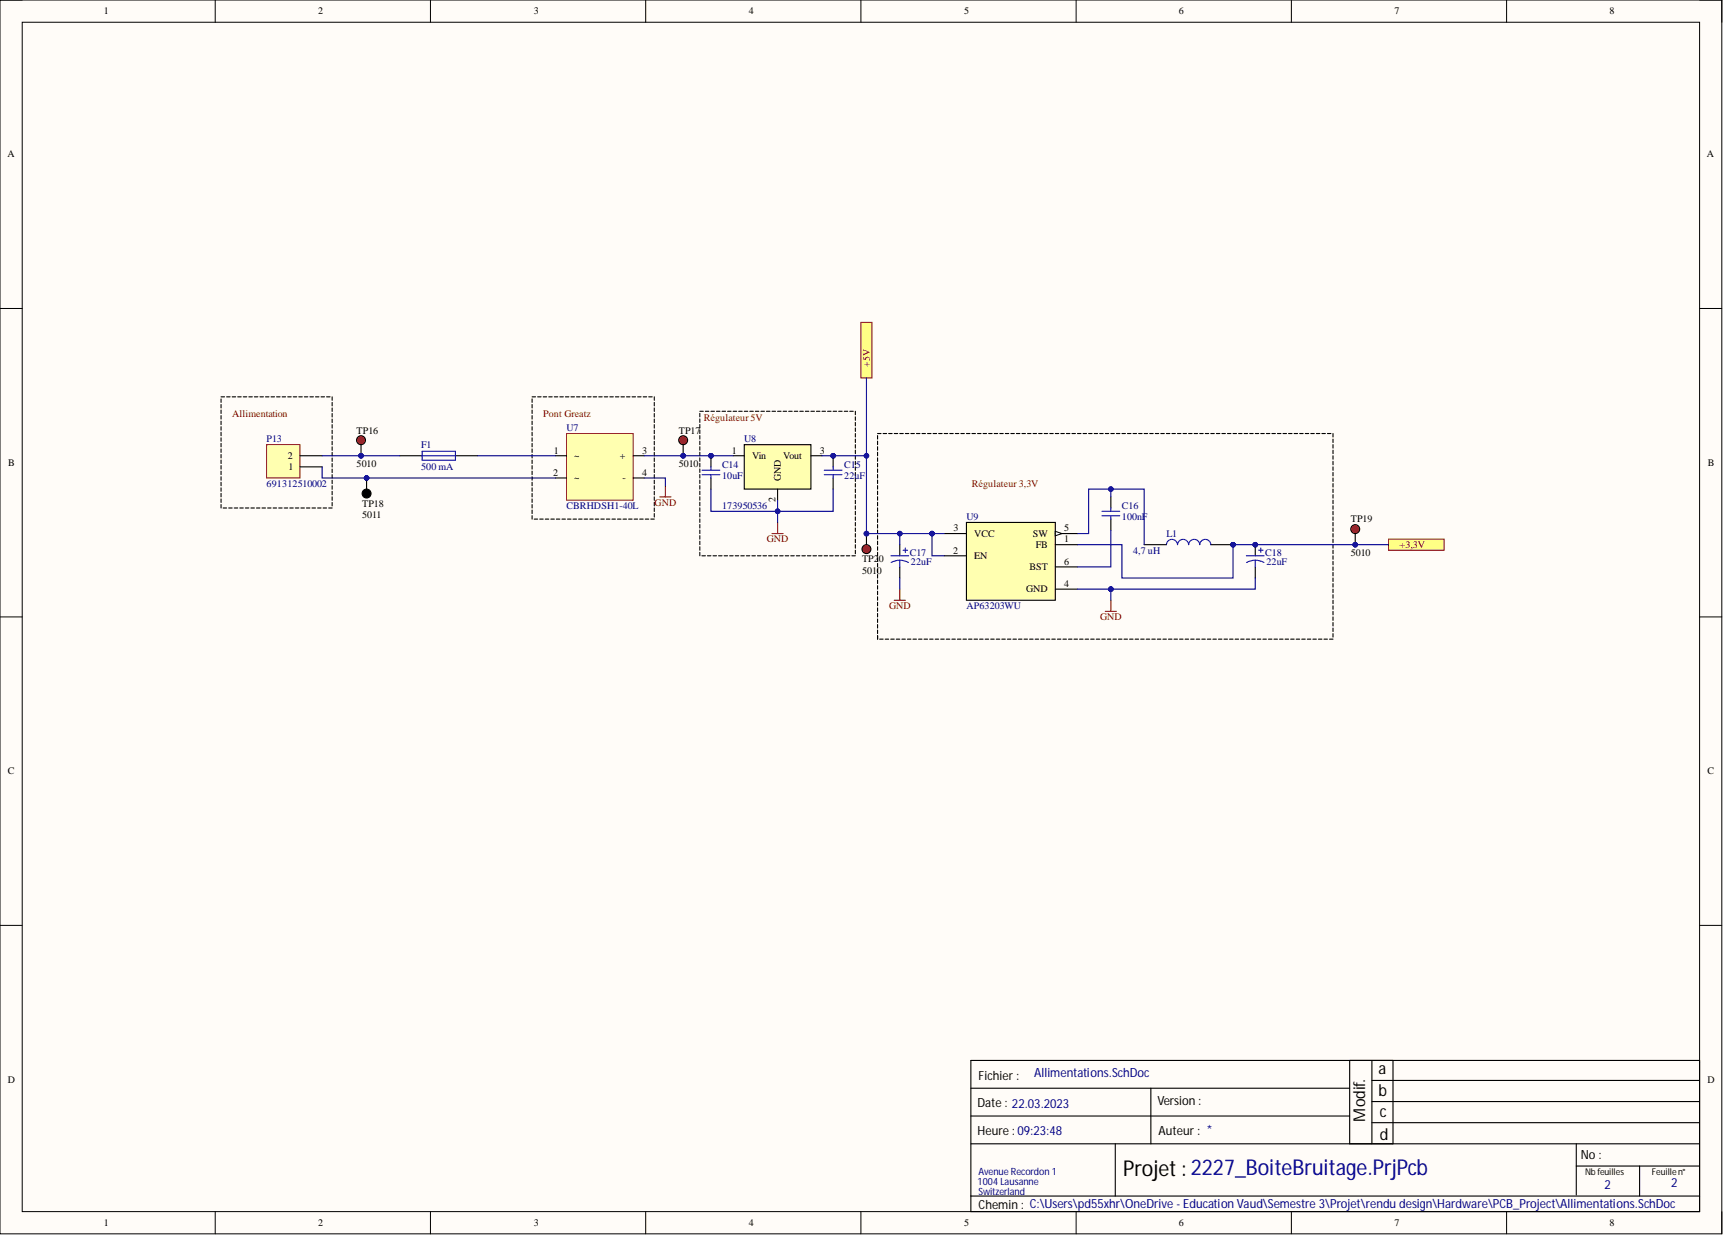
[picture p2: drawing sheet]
<svg xmlns="http://www.w3.org/2000/svg" width="393mm" height="282mm" viewBox="0 0 393 282" stroke-linecap="round" stroke-linejoin="round" font-family="sans-serif">
<defs><g id="words">
<text font-size="5" x="256.4" y="268.3">Projet:2227_BoiteBruitage.PrjPcb</text>
<g font-size="3.7">
<text x="314.7" y="245.1">a</text>
<text x="314.7" y="250.1">b</text>
<text x="311.7" y="256" transform="rotate(-90 311.7 256)">Modif.</text>
<text x="315" y="255">c</text>
<text x="315" y="260.3">d</text>
</g>
<g font-size="2.9" fill="#000080">
<text x="236.1" y="245.8">Allimentations.SchDoc</text>
<text x="366.3" y="271.5">2</text>
<text x="381.5" y="271">2</text>
</g>
<g font-size="2.9">
<text x="223.4" y="246.6">Fichier :</text>
<text x="223.2" y="252.7">Date : 22.03.2023</text>
<text x="264.2" y="252.2">Version :</text>
<text x="223.2" y="259">Heure : 09:23:48</text>
<text x="264.5" y="259">Auteur : *</text>
<text x="360.9" y="264.6">No :</text>
<text x="223.4" y="276">Chemin : C:\Users\pd55xhr\OneDrive -Education Vaud\Semestre 3\Projet\rendu design\Hardware\PCB_Project\Allimentations.SchDoc</text>
</g>
<g font-size="2.3">
<text x="23.7" y="3.3">1</text>
<text x="72.6" y="3.3">2</text>
<text x="121.9" y="3.3">3</text>
<text x="170.9" y="3.3">4</text>
<text x="220.1" y="3.3">5</text>
<text x="269.2" y="3.3">6</text>
<text x="318.3" y="3.3">7</text>
<text x="367.5" y="3.3">8</text>
<text x="1.7" y="35.9">A</text>
<text x="389.7" y="35.9">A</text>
<text x="81.4" y="98.9">TP16</text>
<text x="154.9" y="98.9">TP17</text>
<text x="1.9" y="106.4">B</text>
<text x="65.7" y="104.8">2</text>
<text x="65.9" y="107.3">1</text>
<text x="81.4" y="106.6">5010</text>
<text x="126.5" y="103.5">1</text>
<text x="131.1" y="104.8">~</text>
<text x="141.5" y="104.8">+</text>
<text x="146.6" y="103.5">3</text>
<text x="154.9" y="106.6">5010</text>
<text x="167" y="103.5">1</text>
<text x="171.7" y="104.8">Vin</text>
<text x="178.8" y="104.8">Vout</text>
<text x="187.2" y="103.5">3</text>
<text x="389.9" y="106.4">B</text>
<text x="126.3" y="108.6">2</text>
<text x="131.1" y="109.9">~</text>
<text x="142.1" y="109.9">-</text>
<text x="146.6" y="108.6">4</text>
<text x="178.3" y="109.9" transform="rotate(-90 178.3 109.9)">GND</text>
<text x="82.7" y="115.7">TP18</text>
<text x="82.7" y="118.2">5011</text>
<text x="177" y="114.7" transform="rotate(-90 177 114.7)">2</text>
<text x="308.4" y="119.2">TP19</text>
<text x="217.7" y="121.3">3</text>
<text x="222.4" y="122.5">VCC</text>
<text x="235.8" y="122.5">SW</text>
<text x="236.4" y="125.1">FB</text>
<text x="242.9" y="121.3">5</text>
<text x="242.9" y="123.8">1</text>
<text x="196.8" y="128.4">TP20</text>
<text x="196.8" y="130.9">5010</text>
<text x="217.6" y="126.3">2</text>
<text x="222.4" y="127.6">EN</text>
<text x="235" y="130.1">BST</text>
<text x="242.9" y="128.9">6</text>
<text x="308.4" y="126.9">5010</text>
<text x="234.2" y="135.2">GND</text>
<text x="242.9" y="134">4</text>
<text x="1.8" y="176.7">C</text>
<text x="389.8" y="176.7">C</text>
<text x="1.8" y="247.2">D</text>
<text x="389.8" y="247.2">D</text>
<text x="23.7" y="279.8">1</text>
<text x="72.6" y="279.8">2</text>
<text x="121.9" y="279.8">3</text>
<text x="170.9" y="279.8">4</text>
<text x="220.1" y="279.8">5</text>
<text x="269.2" y="279.8">6</text>
<text x="318.3" y="279.8">7</text>
<text x="367.5" y="279.8">8</text>
</g>
<g font-size="2.3" fill="#800000">
<text x="198.6" y="83.7" transform="rotate(-90 198.6 83.7)">+5V</text>
<text x="149.5" y="115.4">GND</text>
<text x="175.1" y="123.8">GND</text>
<text x="319.5" y="125.1">+3,3V</text>
<text x="203" y="139">GND</text>
<text x="251.1" y="141.6">GND</text>
</g>
<g font-size="2.3" fill="#980000">
<text x="53" y="95.1">Allimentation</text>
<text x="124" y="95.1">Pont Greatz</text>
<text x="160.7" y="96.2">Régulateur 5V</text>
<text x="221.9" y="111.1">Régulateur 3,3V</text>
</g>
<g font-size="2.3" fill="#000080">
<text x="60.9" y="101">P13</text>
<text x="129.3" y="98.4">U7</text>
<text x="169.9" y="101">U8</text>
<text x="96.1" y="102.2">F1</text>
<text x="96.1" y="107.3">500 mA</text>
<text x="164.8" y="106.8">C14</text>
<text x="192.7" y="106.8">C15</text>
<text x="60.9" y="111.1">691312510002</text>
<text x="164.8" y="109.3">10uF</text>
<text x="192.7" y="109.3">22uF</text>
<text x="129.3" y="116.2">CBRHDSH1-40L</text>
<text x="164.8" y="116.2">173950536</text>
<text x="220.6" y="118.7">U9</text>
<text x="256.1" y="118.7">100nF</text>
<text x="256.1" y="116.2">C16</text>
<text x="266.3" y="122.6">L1</text>
<text x="207.7" y="126.9">C17</text>
<text x="207.9" y="128.9">22uF</text>
<text x="258.7" y="126.3">4,7 uH</text>
<text x="288.8" y="126.9">C18</text>
<text x="289.1" y="128.9">22uF</text>
<text x="220.6" y="139">AP63203WU</text>
<text x="223.4" y="268.1">AvenueRecordon 1</text>
<text x="223.2" y="270.4">1004Lausanne</text>
<text x="223.4" y="272.6">Switzerland</text>
</g>
<g font-size="2.1">
<text x="361.9" y="268.1">Nbfeuilles</text>
<text x="377.1" y="268.1">Feuillen°</text>
</g>
</g></defs>
<path d="M0 0h393.1v281.6h-393.1z" fill-rule="evenodd" fill="#fffcf8"/>
<path d="M0 0h393.1v281.6h-393.1z" fill="none" stroke="#000" stroke-width=".23"/>
<path d="M5.1 5.1h382.9v271.4h-382.9z" fill-rule="evenodd" fill="#fffcf8"/>
<g fill="none" stroke="#000" stroke-width=".23">
<path d="M0 0h5.1M5.1 5.1h382.9v271.4h-382.9zM49.1 0v5.1M98.3 0v5.1M147.4 0v5.1M196.5 0v5.1M245.7 0v5.1M294.8 0v5.1M343.9 0v5.1M388 0h5.1v5.1M0 70.4h5.1M388 70.4h5.1"/>
<path d="M0 140.8h5.1M388 140.8h5.1M0 211.2h5.1M388 211.2h5.1M49.1 276.5v5.1M98.3 276.5v5.1M147.4 276.5v5.1M196.5 276.5v5.1M245.7 276.5v5.1M294.8 276.5v5.1M343.9 276.5v5.1M393.1 276.5v5.1"/>
</g>
<g fill="none" stroke="#000" stroke-width=".25">
<path d="M221.6 242h166.4v34.5h-166.4zM221.6 248.4h86.5M221.6 254.7h86.5M262.7 248.4v12.7M308.1 242v19.1M313.2 242v19.1M313.2 246.6h74.8M313.2 251.4h74.8M313.2 256.2h74.8M318 242v19.1M221.6 273h166.4M221.6 261.1h166.4"/>
<path d="M254.6 261.1v11.9M359.9 261.1v11.6M359.9 266.1h28.1M374.3 266.1v6.9"/>
</g>
<path d="M60.9 101.5h7.6v7.6h-7.6z" fill-rule="evenodd" fill="#ffffb0"/>
<path d="M60.9 101.5h7.6v7.6h-7.6z" fill="none" stroke="#800000" stroke-width=".23"/>
<g fill="none" stroke="#000" stroke-width=".25">
<path d="M50.5 91v.8M50.5 92.3v.8M50.5 93.6v.8M50.5 94.9v.7M50.5 96.1v.8M50.5 97.4v.8M50.5 98.7v.8M50.5 99.9v.8M50.5 90.6h.8M51.7 90.6h.8M53 90.6h.8M54.3 90.6h.8"/>
<path d="M55.5 90.6h.8M56.8 90.6h.8M58.1 90.6h.8M59.3 90.6h.8M60.6 90.6h.8M61.9 90.6h.8M63.1 90.6h.8M64.4 90.6h.8M65.7 90.6h.8M66.9 90.6h.8M68.2 90.6h.8M69.5 90.6h.8"/>
<path d="M70.8 90.6h.7M72 90.6h.8M73.3 90.6h.8M74.6 90.6h.7M75.8 90.6v.8M75.8 91.8v.8M75.8 93.1v.8M75.8 94.4v.8M75.8 95.6v.8M75.8 96.9v.8M75.8 98.2v.8M75.8 99.5v.7"/>
<path d="M121.5 90.6h.8M121.5 91v.8M121.5 92.3v.8M121.5 93.6v.8M121.5 94.9v.7M121.5 96.1v.8M121.5 97.4v.8M121.5 98.7v.8M121.5 99.9v.8M122.7 90.6h.8M124 90.6h.8M125.3 90.6h.8"/>
<path d="M126.5 90.6h.8M127.8 90.6h.8M129.1 90.6h.8M130.3 90.6h.8M131.6 90.6h.8M132.9 90.6h.8M134.2 90.6h.7M135.4 90.6h.8M136.7 90.6h.8M138 90.6h.7M139.2 90.6h.8M140.5 90.6h.8"/>
<path d="M141.8 90.6h.8M143 90.6h.8M144.3 90.6h.8M145.6 90.6h.8M146.8 90.6h.8M148.1 90.6h.8M149.4 90.6v.8M149.4 91.8v.8M149.4 93.1v.8M149.4 94.4v.8M149.4 95.6v.8M149.4 96.9v.8"/>
<path d="M149.4 98.2v.8M149.4 99.5v.7M200.3 99.4v.8M200.3 98.9h.8M201.6 98.9h.8M202.9 98.9h.8M204.1 98.9h.8M205.4 98.9h.8M206.7 98.9h.8M207.9 98.9h.8M209.2 98.9h.8M210.5 98.9h.8"/>
<path d="M211.8 98.9h.7M213 98.9h.8M214.3 98.9h.8M215.6 98.9h.7M216.8 98.9h.8M218.1 98.9h.8M219.4 98.9h.8M220.6 98.9h.8M221.9 98.9h.8M223.2 98.9h.8M224.4 98.9h.8M225.7 98.9h.8"/>
<path d="M227 98.9h.8M228.2 98.9h.8M229.5 98.9h.8M230.8 98.9h.8M232 98.9h.8M233.3 98.9h.8M234.6 98.9h.8M235.8 98.9h.8M237.1 98.9h.8M238.4 98.9h.8M239.6 98.9h.8M240.9 98.9h.8"/>
<path d="M242.2 98.9h.8M243.5 98.9h.7M244.7 98.9h.8M246 98.9h.8M247.3 98.9h.7M248.5 98.9h.8M249.8 98.9h.8M251.1 98.9h.8M252.3 98.9h.8M253.6 98.9h.8M254.9 98.9h.8M256.1 98.9h.8"/>
<path d="M257.4 98.9h.8M258.7 98.9h.8M259.9 98.9h.8M261.2 98.9h.8M262.5 98.9h.8M263.7 98.9h.8M265 98.9h.8M266.3 98.9h.8M267.5 98.9h.8M268.8 98.9h.8M270.1 98.9h.8M271.3 98.9h.8"/>
<path d="M272.6 98.9h.8M273.9 98.9h.8M275.2 98.9h.7M276.4 98.9h.8M277.7 98.9h.8M279 98.9h.7M280.2 98.9h.8M281.5 98.9h.8M282.8 98.9h.8M284 98.9h.8M285.3 98.9h.8M286.6 98.9h.8"/>
<path d="M287.8 98.9h.8M289.1 98.9h.8M290.4 98.9h.8M291.6 98.9h.8M292.9 98.9h.8M294.2 98.9h.8M295.4 98.9h.8M296.7 98.9h.8M298 98.9h.8M299.2 98.9h.8M300.5 98.9h.8M301.8 98.9h.8"/>
<path d="M303 98.9h.8M304.3 98.9v.8M50.5 101.2v.8M50.5 102.5v.8M50.5 103.7v.8M50.5 105v.8M50.5 106.3v.8M50.5 107.5v.8M50.5 108.8v.8M50.5 110.1v.8M50.5 111.3v.8M50.5 112.6v.8"/>
<path d="M50.5 113.9v.8M50.5 115.1v.8M50.9 115.9h.8M52.2 115.9h.8M53.5 115.9h.8M54.7 115.9h.8M56 115.9h.8M57.3 115.9h.8M58.5 115.9h.8M59.8 115.9h.8M61.1 115.9h.8M62.4 115.9h.7"/>
<path d="M63.6 115.9h.8M64.9 115.9h.8M66.2 115.9h.7M67.4 115.9h.8M68.5 106.6h5M68.5 104h5M68.7 115.9h.8M70 115.9h.8M71.2 115.9h.8M72.5 115.9h.8M73.8 115.9h.8M75 115.9h.8"/>
<path d="M75.8 100.7v.8M75.8 102v.8M75.8 103.3v.8M75.8 104.5v.8M75.8 105.8v.8M75.8 107.1v.8M75.8 108.3v.8M75.8 109.6v.8M75.8 110.9v.8M75.8 112.1v.8M75.8 113.4v.8M75.8 114.7v.8"/>
<path d="M121.5 101.2v.8M121.5 102.5v.8M121.5 103.7v.8M121.5 105v.8M121.5 106.3v.8M121.5 107.5v.8M121.5 108.8v.8M121.5 110.1v.8M121.5 111.3v.8M121.5 112.6v.8M121.5 113.9v.8M121.5 115.1v.8"/>
<path d="M121.5 116.4v.8M121.5 117.7v.8M121.9 118.5h.8M123.2 118.5h.8M124.5 118.5h.8M125.8 118.5h.7M127 118.5h.8M128.3 118.5h.8M129.6 118.5h.7M130.8 118.5h.8M132.1 118.5h.8M133.4 118.5h.8"/>
<path d="M134.6 118.5h.8M135.9 118.5h.8M137.2 118.5h.8M138.4 118.5h.8M139.7 118.5h.8M141 118.5h.8M142.2 118.5h.8M143.5 118.5h.8M144.8 118.5h.8M146 118.5h.8M147.3 118.5h.8M148.6 118.5h.8"/>
<path d="M149.4 100.7v.8M149.4 102v.8M149.4 103.3v.8M149.4 104.5v.8M149.4 105.8v.8M149.4 107.1v.8M149.4 108.3v.8M149.4 109.6v.8M149.4 110.9v.8M149.4 112.1v.8M149.4 113.4v.8M149.4 114.7v.8"/>
<path d="M149.4 115.9v.8M149.4 117.2v.8M200.3 100.7v.8M200.3 102v.8M200.3 103.2v.8M200.3 104.5v.8M200.3 105.8v.8M200.3 107v.8M200.3 108.3v.8M200.3 109.6v.8M200.3 110.8v.8M200.3 112.1v.8"/>
<path d="M200.3 113.4v.8M200.3 114.6v.8M200.3 115.9v.8M200.3 117.2v.8M200.3 118.4v.8M200.3 119.7v.8M253.6 113.4v2.5M253.6 118.5v2.5M304.3 100.2v.8M304.3 101.5v.8M304.3 102.8v.7M304.3 104v.8"/>
<path d="M304.3 105.3v.8M304.3 106.6v.7M304.3 107.8v.8M304.3 109.1v.8M304.3 110.4v.8M304.3 111.6v.8M304.3 112.9v.8M304.3 114.2v.8M304.3 115.4v.8M304.3 116.7v.8M304.3 118v.8M304.3 119.2v.8"/>
<path d="M200.3 121v.8M200.3 122.3v.7M200.3 123.5v.8M200.3 124.8v.8M200.3 126.1v.8M200.3 127.3v.8M200.3 128.6v.8M200.3 129.9v.8M200.3 131.1v.8M200.3 132.4v.8M200.3 133.7v.8M200.3 134.9v.8"/>
<path d="M200.3 136.2v.8M200.3 137.5v.8M200.3 138.7v.8M304.3 120.5v.8M304.3 121.8v.8M304.3 123v.8M304.3 124.3v.8M304.3 125.6v.8M304.3 126.9v.7M304.3 128.1v.8M304.3 129.4v.8M304.3 130.7v.7"/>
<path d="M304.3 131.9v.8M304.3 133.2v.8M304.3 134.5v.8M304.3 135.7v.8M304.3 137v.8M304.3 138.3v.8M304.3 139.5v.8M200.3 140v.8M200.3 141.3v.8M200.3 142.5v.8M200.3 143.8v.8M200.3 145.1v.8"/>
<path d="M200.8 145.9h.8M202.1 145.9h.8M203.4 145.9h.7M204.6 145.9h.8M205.9 145.9h.8M207.2 145.9h.7M208.4 145.9h.8M209.7 145.9h.8M211 145.9h.8M212.2 145.9h.8M213.5 145.9h.8M214.8 145.9h.8"/>
<path d="M216 145.9h.8M217.3 145.9h.8M218.6 145.9h.8M219.8 145.9h.8M221.1 145.9h.8M222.4 145.9h.8M223.6 145.9h.8M224.9 145.9h.8M226.2 145.9h.8M227.4 145.9h.8M228.7 145.9h.8M230 145.9h.8"/>
<path d="M231.2 145.9h.8M232.5 145.9h.8M233.8 145.9h.8M235.1 145.9h.7M236.3 145.9h.8M237.6 145.9h.8M238.9 145.9h.7M240.1 145.9h.8M241.4 145.9h.8M242.7 145.9h.8M243.9 145.9h.8M245.2 145.9h.8"/>
<path d="M246.5 145.9h.8M247.7 145.9h.8M249 145.9h.8M250.3 145.9h.8M251.5 145.9h.8M252.8 145.9h.8M254.1 145.9h.8M255.3 145.9h.8M256.6 145.9h.8M257.9 145.9h.8M259.1 145.9h.8M260.4 145.9h.8"/>
<path d="M261.7 145.9h.8M262.9 145.9h.8M264.2 145.9h.8M265.5 145.9h.8M266.8 145.9h.7M268 145.9h.8M269.3 145.9h.8M270.6 145.9h.7M271.8 145.9h.8M273.1 145.9h.8M274.4 145.9h.8M275.6 145.9h.8"/>
<path d="M276.9 145.9h.8M278.2 145.9h.8M279.4 145.9h.8M280.7 145.9h.8M282 145.9h.8M283.2 145.9h.8M284.5 145.9h.8M285.8 145.9h.8M287 145.9h.8M288.3 145.9h.8M289.6 145.9h.8M290.8 145.9h.8"/>
<path d="M292.1 145.9h.8M293.4 145.9h.8M294.6 145.9h.8M295.9 145.9h.8M297.2 145.9h.8M298.5 145.9h.7M299.7 145.9h.8M301 145.9h.8M302.3 145.9h.7M303.5 145.9h.8M304.3 140.8v.8M304.3 142.1v.8"/>
<path d="M304.3 143.3v.8M304.3 144.6v.8"/>
</g>
<path d="M150.6 113.4h2.6M151.9 110.9v2.5M204.1 137h2.6M205.4 134.5v2.5M252.3 139.5h2.6M253.6 137v2.5" fill="none" stroke="#800000" stroke-width=".25"/>
<path d="M251.6 116.7h4M251.6 117.7h4M253.6 115.9v.8M253.6 117.7v.8" fill="none" stroke="#00f" stroke-width=".25"/>
<path d="M196.5 73.6h2.6v12.7h-2.6z" fill-rule="evenodd" fill="#ffff80"/>
<path d="M196.5 73.6h2.6v12.7h-2.6z" fill="none" stroke="#800000" stroke-width=".23"/>
<path d="M317 123h12.7v2.6h-12.7z" fill-rule="evenodd" fill="#ffff80"/>
<path d="M317 123h12.7v2.6h-12.7z" fill="none" stroke="#800000" stroke-width=".23"/>
<path d="M220.6 119.2h20.3v17.8h-20.3z" fill-rule="evenodd" fill="#ffffb0"/>
<path d="M220.6 119.2h20.3v17.8h-20.3zM215.6 121.8h5M215.6 126.9h5M240.9 121.8h5.1" fill="none" stroke="#000" stroke-width=".25"/>
<path d="M240.9 121.3l1.5 .5-1.5 .5z" fill="#f8fcff"/>
<path d="M240.9 121.3l1.5 .5-1.5 .5z" fill="none" stroke="#000" stroke-width=".23"/>
<path d="M240.9 124.3h5.1M240.9 129.4h5.1M240.9 134.5h5.1" fill="none" stroke="#000" stroke-width=".25"/>
<circle cx="156" cy="104" r=".51" fill="#000080"/>
<circle cx="156" cy="104" r=".51" fill="none" stroke="#000080" stroke-width=".23"/>
<circle cx="156" cy="100.5" r="1.02" fill="#ee0e22"/>
<g fill="none" stroke="#000" stroke-width=".25">
<path d="M156 101.5v2.5"/>
<circle cx="156" cy="100.5" r="1.02"/>
</g>
<circle cx="156" cy="104" r=".51" fill="#000080"/>
<circle cx="156" cy="104" r=".51" fill="none" stroke="#000080" stroke-width=".23"/>
<circle cx="82.4" cy="104" r=".51" fill="#000080"/>
<circle cx="82.4" cy="104" r=".51" fill="none" stroke="#000080" stroke-width=".23"/>
<circle cx="82.4" cy="100.5" r="1.02" fill="#ee0e22"/>
<g fill="none" stroke="#000" stroke-width=".25">
<path d="M82.4 101.5v2.5"/>
<circle cx="82.4" cy="100.5" r="1.02"/>
</g>
<circle cx="82.4" cy="104" r=".51" fill="#000080"/>
<circle cx="82.4" cy="104" r=".51" fill="none" stroke="#000080" stroke-width=".23"/>
<circle cx="83.7" cy="109.1" r=".51" fill="#000080"/>
<circle cx="83.7" cy="109.1" r=".51" fill="none" stroke="#000080" stroke-width=".23"/>
<circle cx="83.7" cy="112.6" r="1.02" fill="#000"/>
<g fill="none" stroke="#000" stroke-width=".25">
<path d="M83.7 109.1v2.5"/>
<circle cx="83.7" cy="112.6" r="1.02"/>
</g>
<circle cx="83.7" cy="109.1" r=".51" fill="#000080"/>
<circle cx="83.7" cy="109.1" r=".51" fill="none" stroke="#000080" stroke-width=".23"/>
<circle cx="197.8" cy="121.8" r=".51" fill="#000080"/>
<circle cx="197.8" cy="121.8" r=".51" fill="none" stroke="#000080" stroke-width=".23"/>
<circle cx="197.8" cy="125.3" r="1.01" fill="#ee0e22"/>
<g fill="none" stroke="#000" stroke-width=".25">
<path d="M197.8 121.8v2.5"/>
<circle cx="197.8" cy="125.3" r="1.01"/>
</g>
<circle cx="197.8" cy="121.8" r=".51" fill="#000080"/>
<circle cx="197.8" cy="121.8" r=".51" fill="none" stroke="#000080" stroke-width=".23"/>
<circle cx="309.4" cy="124.3" r=".51" fill="#000080"/>
<circle cx="309.4" cy="124.3" r=".51" fill="none" stroke="#000080" stroke-width=".23"/>
<circle cx="309.4" cy="120.8" r="1.01" fill="#ee0e22"/>
<g fill="none" stroke="#000" stroke-width=".25">
<path d="M309.4 121.8v2.5"/>
<circle cx="309.4" cy="120.8" r="1.01"/>
</g>
<circle cx="309.4" cy="124.3" r=".51" fill="#000080"/>
<circle cx="309.4" cy="124.3" r=".51" fill="none" stroke="#000080" stroke-width=".23"/>
<path d="M129.3 98.9h15.3v15.3h-15.3z" fill-rule="evenodd" fill="#ffffb0"/>
<path d="M129.3 98.9h15.3v15.3h-15.3z" fill="none" stroke="#800000" stroke-width=".23"/>
<path d="M126.8 104h2.5M126.8 109.1h2.5M144.6 104h2.5M144.6 109.1h2.5" fill="none" stroke="#000" stroke-width=".25"/>
<path d="M169.9 101.5h15.2v10.1h-15.2z" fill-rule="evenodd" fill="#ffffb0"/>
<path d="M91.3 104h5.1M104 104h5M167.4 104h2.5M169.9 101.5h15.2v10.1h-15.2zM177.5 111.6v2.6M185.1 104h2.6" fill="none" stroke="#000" stroke-width=".25"/>
<path d="M177.5 119.2v2.6M176.2 121.8h2.6" fill="none" stroke="#800000" stroke-width=".25"/>
<path d="M96.4 103h7.6v2h-7.6zM96.4 104h7.6" fill="none" stroke="#00f" stroke-width=".25"/>
<circle cx="281.5" cy="124.3" r=".51" fill="#000080"/>
<circle cx="281.5" cy="124.3" r=".51" fill="none" stroke="#000080" stroke-width=".23"/>
<path d="M266.3 124.3a1.26 1.26 0 0 1 1.2-1.2 1.26 1.26 0 0 1 1.3 1.2 1.27 1.27 0 0 1 1.3-1.2 1.27 1.27 0 0 1 1.2 1.2M271.4 124.3a1.26 1.26 0 0 1 1.2-1.2 1.26 1.26 0 0 1 1.3 1.2 1.27 1.27 0 0 1 1.3-1.2 1.27 1.27 0 0 1 1.2 1.2" fill="none" stroke="#00f" stroke-width=".25"/>
<path d="M261.2 124.3h5.1M276.4 124.3h5.1" fill="none" stroke="#000" stroke-width=".25"/>
<circle cx="281.5" cy="124.3" r=".51" fill="#000080"/>
<circle cx="281.5" cy="124.3" r=".51" fill="none" stroke="#000080" stroke-width=".23"/>
<g fill="none" stroke="#000" stroke-width=".25">
<path d="M159.8 94.3v.8M159.8 95.6v.8M159.8 96.9v.8M159.8 98.2v.7M159.8 99.4v.8M159.8 93.9h.8M161 93.9h.8M162.3 93.9h.8M163.6 93.9h.8M164.8 93.9h.8M166.1 93.9h.8M167.4 93.9h.8"/>
<path d="M168.6 93.9h.8M169.9 93.9h.8M171.2 93.9h.8M172.4 93.9h.8M173.7 93.9h.8M175 93.9h.8M176.2 93.9h.8M177.5 93.9h.8M178.8 93.9h.8M180.1 93.9h.7M181.3 93.9h.8M182.6 93.9h.8"/>
<path d="M183.9 93.9h.8M185.1 93.9h.8M186.4 93.9h.8M187.7 93.9h.8M188.9 93.9h.8M190.2 93.9h.8M191.5 93.9h.8M192.7 93.9h.8M194 93.9h.8M195.3 93.9v.8M195.3 95.1v.8M195.3 96.4v.8"/>
<path d="M195.3 97.7v.8M195.3 98.9v.8M159.8 100.7v.8M159.8 102v.8M159.8 103.2v.8M159.8 104.5v.8M159.8 105.8v.8M159.8 107v.8M159.8 108.3v.8M159.8 109.6v.8M159.8 110.8v.8M159.8 112.1v.8"/>
<path d="M159.8 113.4v.8M159.8 114.6v.8M159.8 115.9v.8M159.8 117.2v.8M159.8 118.4v.8M159.8 119.7v.8M195.3 100.2v.8M195.3 101.5v.8M195.3 102.8v.7M195.3 104v.8M195.3 105.3v.8M195.3 106.6v.7"/>
<path d="M195.3 107.8v.8M195.3 109.1v.8M195.3 110.4v.8M195.3 111.6v.8M195.3 112.9v.8M195.3 114.2v.8M195.3 115.4v.8M195.3 116.7v.8M195.3 118v.8M195.3 119.2v.8M159.8 121v.8M159.8 122.3v.7"/>
<path d="M159.8 123.5v.8M159.8 124.8v.8M159.8 126.1v.8M160.2 126.9h.8M161.5 126.9h.8M162.8 126.9h.8M164 126.9h.8M165.3 126.9h.8M166.6 126.9h.8M167.8 126.9h.8M169.1 126.9h.8M170.4 126.9h.8"/>
<path d="M171.7 126.9h.7M172.9 126.9h.8M174.2 126.9h.8M175.5 126.9h.7M176.7 126.9h.8M178 126.9h.8M179.3 126.9h.8M180.5 126.9h.8M181.8 126.9h.8M183.1 126.9h.8M184.3 126.9h.8M185.6 126.9h.8"/>
<path d="M186.9 126.9h.8M188.1 126.9h.8M189.4 126.9h.8M190.7 126.9h.8M191.9 126.9h.8M193.2 126.9h.8M194.5 126.9h.8M195.3 120.5v.8M195.3 121.8v.8M195.3 123v.8M195.3 124.3v.8M195.3 125.6v.8"/>
</g>
<circle cx="286.6" cy="124.3" r=".51" fill="#000080"/>
<circle cx="286.6" cy="124.3" r=".51" fill="none" stroke="#000080" stroke-width=".23"/>
<path d="M286.6 124.3v2.6" fill="none" stroke="#000" stroke-width=".25"/>
<circle cx="286.6" cy="124.3" r=".51" fill="#000080"/>
<circle cx="286.6" cy="124.3" r=".51" fill="none" stroke="#000080" stroke-width=".23"/>
<path d="M286.6 129.4v2.5" fill="none" stroke="#000" stroke-width=".25"/>
<path d="M284.5 126.9h4.1M286.6 127.9l.8 .1 1.1 .4M286.6 127.9l-.9 .1-1.1 .4M286.6 127.9v1.5M287.3 125.6h1M287.8 125.1v1" fill="none" stroke="#00f" stroke-width=".25"/>
<circle cx="190.2" cy="104" r=".51" fill="#000080"/>
<circle cx="190.2" cy="104" r=".51" fill="none" stroke="#000080" stroke-width=".23"/>
<path d="M190.2 104v2.6M190.2 109.1v2.5" fill="none" stroke="#000" stroke-width=".25"/>
<circle cx="190.2" cy="104" r=".51" fill="#000080"/>
<circle cx="190.2" cy="104" r=".51" fill="none" stroke="#000080" stroke-width=".23"/>
<path d="M188.2 107.3h4M188.2 108.3h4M190.2 106.6v.7M190.2 108.3v.8M203.4 126.9h4M205.4 127.9l.8 .1 1.2 .4M205.4 127.9l-.8 .1-1.2 .4M205.4 127.9v1.5M206.2 125.6h1M206.7 125.1v1" fill="none" stroke="#00f" stroke-width=".25"/>
<path d="M205.4 124.3v2.6M205.4 129.4v2.5" fill="none" stroke="#000" stroke-width=".25"/>
<path d="M73.5 106.6v2.5h53.3" fill="none" stroke="#000080" stroke-width=".25"/>
<circle cx="83.7" cy="109.1" r=".51" fill="#000080"/>
<circle cx="83.7" cy="109.1" r=".51" fill="none" stroke="#000080" stroke-width=".23"/>
<path d="M147.1 109.1h4.8v1.8M253.6 113.4v-1.8h-5.1v10.2h-2.5" fill="none" stroke="#000080" stroke-width=".25"/>
<circle cx="253.6" cy="111.6" r=".51" fill="#000080"/>
<circle cx="253.6" cy="111.6" r=".51" fill="none" stroke="#000080" stroke-width=".23"/>
<path d="M205.4 131.9v2.6M212.8 121.8h2.8" fill="none" stroke="#000080" stroke-width=".25"/>
<circle cx="212.8" cy="121.8" r=".51" fill="#000080"/>
<circle cx="212.8" cy="121.8" r=".51" fill="none" stroke="#000080" stroke-width=".23"/>
<path d="M253.6 134.5v2.5" fill="none" stroke="#000080" stroke-width=".25"/>
<circle cx="253.6" cy="134.5" r=".51" fill="#000080"/>
<circle cx="253.6" cy="134.5" r=".51" fill="none" stroke="#000080" stroke-width=".23"/>
<path d="M212.8 121.8v5.1h2.8" fill="none" stroke="#000080" stroke-width=".25"/>
<circle cx="212.8" cy="121.8" r=".51" fill="#000080"/>
<circle cx="212.8" cy="121.8" r=".51" fill="none" stroke="#000080" stroke-width=".23"/>
<path d="M205.4 121.8v2.5" fill="none" stroke="#000080" stroke-width=".25"/>
<circle cx="205.4" cy="121.8" r=".51" fill="#000080"/>
<circle cx="205.4" cy="121.8" r=".51" fill="none" stroke="#000080" stroke-width=".23"/>
<path d="M187.7 104h10.1" fill="none" stroke="#000080" stroke-width=".25"/>
<circle cx="190.2" cy="104" r=".51" fill="#000080"/>
<circle cx="190.2" cy="104" r=".51" fill="none" stroke="#000080" stroke-width=".23"/>
<circle cx="197.8" cy="104" r=".51" fill="#000080"/>
<circle cx="197.8" cy="104" r=".51" fill="none" stroke="#000080" stroke-width=".23"/>
<path d="M246 134.5h7.6" fill="none" stroke="#000080" stroke-width=".25"/>
<circle cx="253.6" cy="134.5" r=".51" fill="#000080"/>
<circle cx="253.6" cy="134.5" r=".51" fill="none" stroke="#000080" stroke-width=".23"/>
<path d="M253.6 111.6h7.6v12.7" fill="none" stroke="#000080" stroke-width=".25"/>
<circle cx="253.6" cy="111.6" r=".51" fill="#000080"/>
<circle cx="253.6" cy="111.6" r=".51" fill="none" stroke="#000080" stroke-width=".23"/>
<path d="M147.1 104h20.3M253.6 121v8.4h-7.6" fill="none" stroke="#000080" stroke-width=".25"/>
<circle cx="156" cy="104" r=".51" fill="#000080"/>
<circle cx="156" cy="104" r=".51" fill="none" stroke="#000080" stroke-width=".23"/>
<circle cx="162.3" cy="104" r=".51" fill="#000080"/>
<circle cx="162.3" cy="104" r=".51" fill="none" stroke="#000080" stroke-width=".23"/>
<path d="M73.5 104h17.8" fill="none" stroke="#000080" stroke-width=".25"/>
<circle cx="82.4" cy="104" r=".51" fill="#000080"/>
<circle cx="82.4" cy="104" r=".51" fill="none" stroke="#000080" stroke-width=".23"/>
<path d="M109 104h17.8M177.5 114.2v2.5" fill="none" stroke="#000080" stroke-width=".25"/>
<circle cx="177.5" cy="116.7" r=".51" fill="#000080"/>
<circle cx="177.5" cy="116.7" r=".51" fill="none" stroke="#000080" stroke-width=".23"/>
<path d="M162.3 111.6v5.1h15.2v2.5" fill="none" stroke="#000080" stroke-width=".25"/>
<circle cx="177.5" cy="116.7" r=".51" fill="#000080"/>
<circle cx="177.5" cy="116.7" r=".51" fill="none" stroke="#000080" stroke-width=".23"/>
<path d="M190.2 111.6v5.1h-12.7" fill="none" stroke="#000080" stroke-width=".25"/>
<circle cx="177.5" cy="116.7" r=".51" fill="#000080"/>
<circle cx="177.5" cy="116.7" r=".51" fill="none" stroke="#000080" stroke-width=".23"/>
<path d="M246 124.3h10.1v7.6h25.4v-7.6h35.5" fill="none" stroke="#000080" stroke-width=".25"/>
<circle cx="281.5" cy="124.3" r=".51" fill="#000080"/>
<circle cx="281.5" cy="124.3" r=".51" fill="none" stroke="#000080" stroke-width=".23"/>
<circle cx="286.6" cy="124.3" r=".51" fill="#000080"/>
<circle cx="286.6" cy="124.3" r=".51" fill="none" stroke="#000080" stroke-width=".23"/>
<circle cx="309.4" cy="124.3" r=".51" fill="#000080"/>
<circle cx="309.4" cy="124.3" r=".51" fill="none" stroke="#000080" stroke-width=".23"/>
<path d="M286.6 131.9v2.6h-33" fill="none" stroke="#000080" stroke-width=".25"/>
<circle cx="253.6" cy="134.5" r=".51" fill="#000080"/>
<circle cx="253.6" cy="134.5" r=".51" fill="none" stroke="#000080" stroke-width=".23"/>
<path d="M197.8 86.3v35.5h15" fill="none" stroke="#000080" stroke-width=".25"/>
<circle cx="212.8" cy="121.8" r=".51" fill="#000080"/>
<circle cx="212.8" cy="121.8" r=".51" fill="none" stroke="#000080" stroke-width=".23"/>
<circle cx="205.4" cy="121.8" r=".51" fill="#000080"/>
<circle cx="205.4" cy="121.8" r=".51" fill="none" stroke="#000080" stroke-width=".23"/>
<circle cx="197.8" cy="121.8" r=".51" fill="#000080"/>
<circle cx="197.8" cy="121.8" r=".51" fill="none" stroke="#000080" stroke-width=".23"/>
<circle cx="197.8" cy="104" r=".51" fill="#000080"/>
<circle cx="197.8" cy="104" r=".51" fill="none" stroke="#000080" stroke-width=".23"/>
<circle cx="162.3" cy="104" r=".51" fill="#000080"/>
<circle cx="162.3" cy="104" r=".51" fill="none" stroke="#000080" stroke-width=".23"/>
<path d="M162.3 104v2.6M162.3 109.1v2.5" fill="none" stroke="#000" stroke-width=".25"/>
<circle cx="162.3" cy="104" r=".51" fill="#000080"/>
<circle cx="162.3" cy="104" r=".51" fill="none" stroke="#000080" stroke-width=".23"/>
<path d="M160.3 107.3h4M160.3 108.3h4M162.3 106.6v.7M162.3 108.3v.8" fill="none" stroke="#00f" stroke-width=".25"/>
<use href="#words"/>
</svg>
